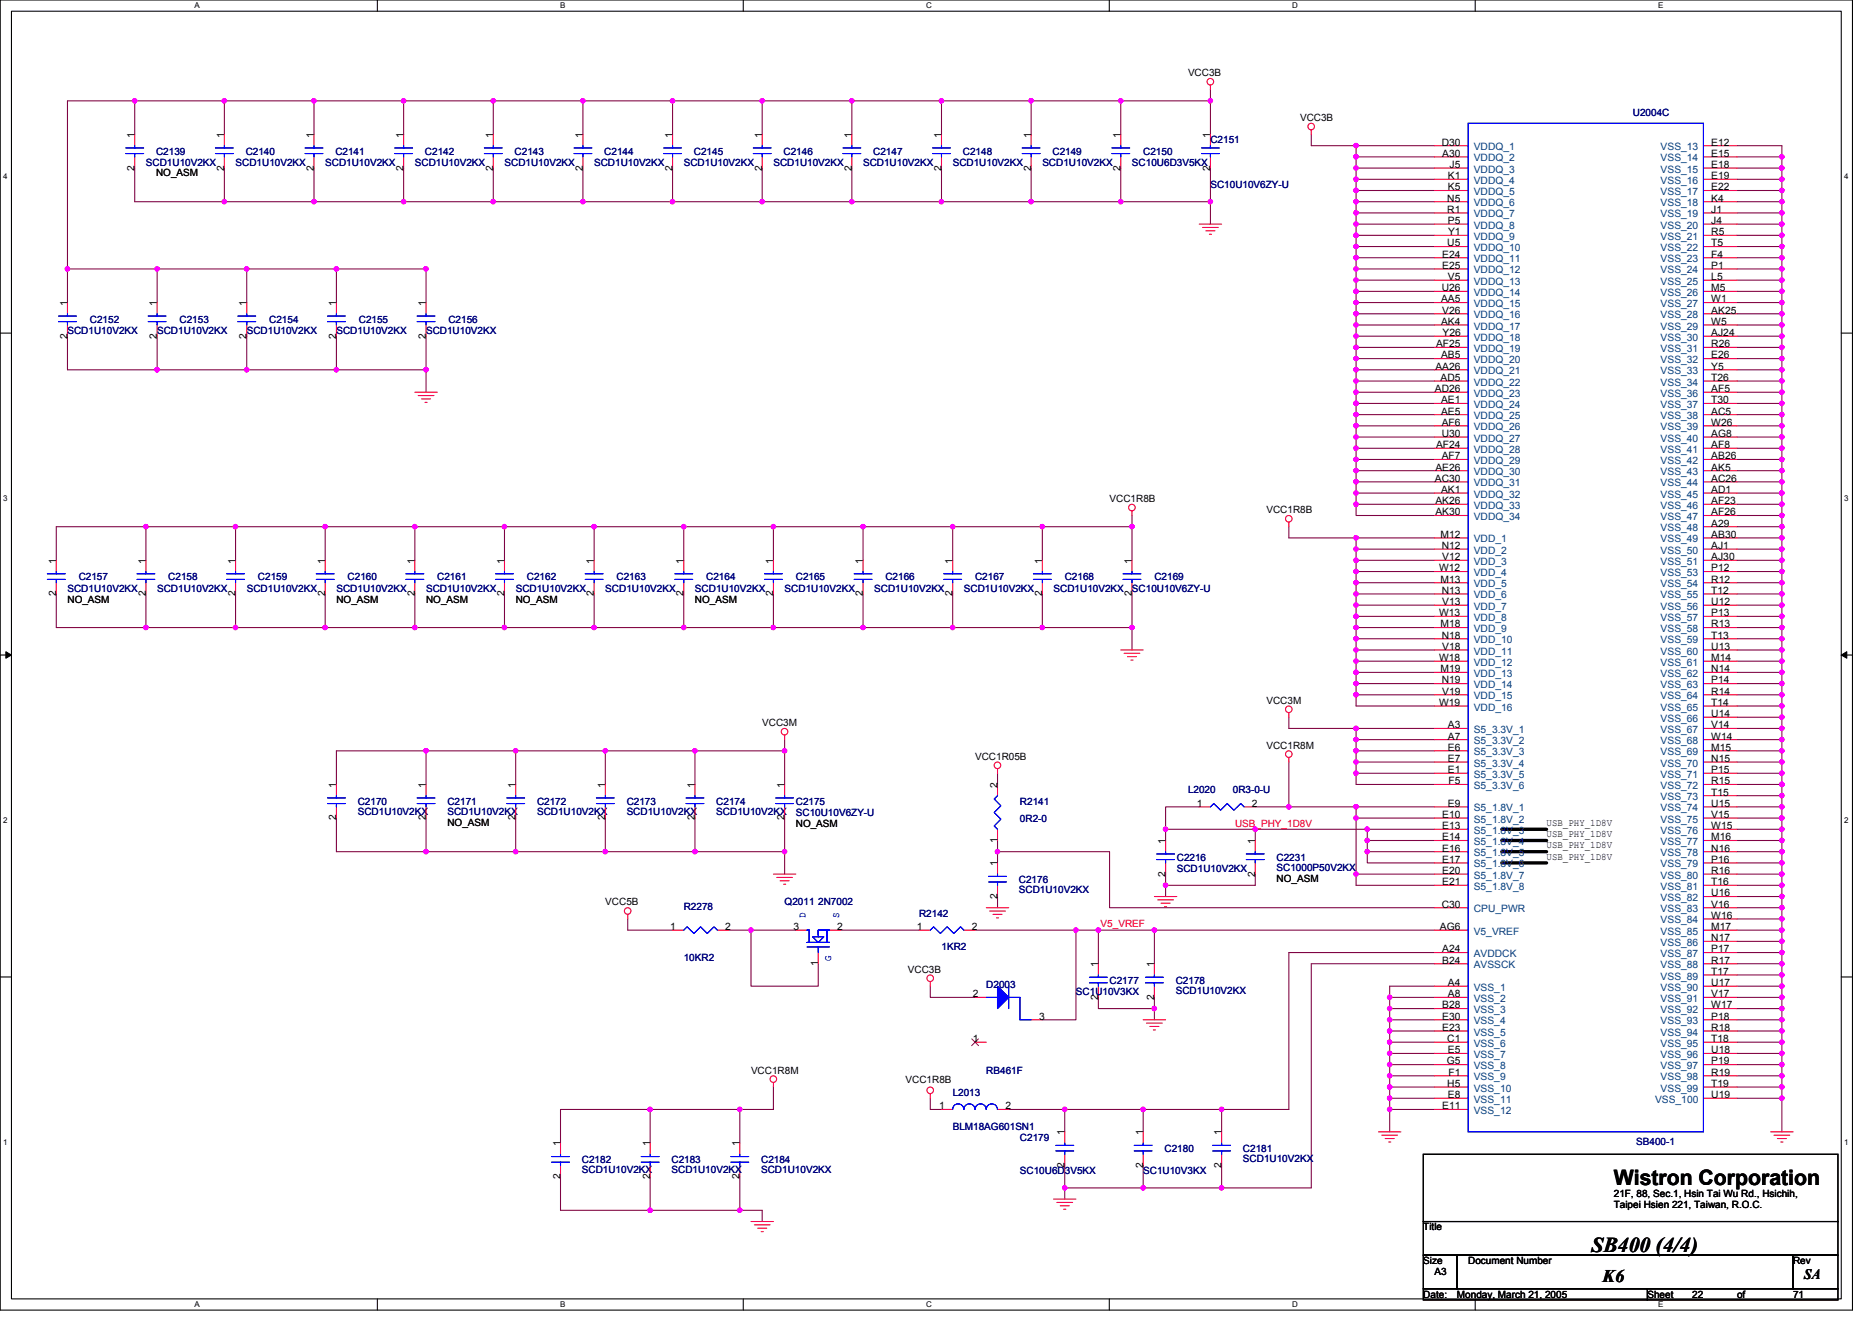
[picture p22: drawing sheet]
<svg xmlns="http://www.w3.org/2000/svg" width="297mm" height="210mm" viewBox="0 0 297 210" stroke-linecap="round" stroke-linejoin="round" font-family="sans-serif">
<defs><g id="words">
<g font-size="3.4">
<text x="256.1" y="188">Wistron Corporation</text>
<text x="252.5" y="198.6">SB400 (4/4)</text>
</g>
<text font-size="2.8" x="254.3" y="203.5">K6</text>
<text font-size="2.3" x="286.3" y="203">SA</text>
<g font-size="1.6">
<text x="188.5" y="12.1">VCC3B</text>
<text x="21.4" y="21.9" transform="rotate(-90 21.4 21.9)">1</text>
<text x="35.6" y="21.9" transform="rotate(-90 35.6 21.9)">1</text>
<text x="49.8" y="21.9" transform="rotate(-90 49.8 21.9)">1</text>
<text x="64" y="21.9" transform="rotate(-90 64 21.9)">1</text>
<text x="78.2" y="21.9" transform="rotate(-90 78.2 21.9)">1</text>
<text x="92.5" y="21.9" transform="rotate(-90 92.5 21.9)">1</text>
<text x="106.7" y="21.9" transform="rotate(-90 106.7 21.9)">1</text>
<text x="120.9" y="21.9" transform="rotate(-90 120.9 21.9)">1</text>
<text x="135.1" y="21.9" transform="rotate(-90 135.1 21.9)">1</text>
<text x="149.4" y="21.9" transform="rotate(-90 149.4 21.9)">1</text>
<text x="163.6" y="21.9" transform="rotate(-90 163.6 21.9)">1</text>
<text x="177.8" y="21.9" transform="rotate(-90 177.8 21.9)">1</text>
<text x="192" y="21.9" transform="rotate(-90 192 21.9)">1</text>
<text x="206.3" y="19.2">VCC3B</text>
<text x="228.8" y="23.1">D30</text>
<text x="271.5" y="23.1">E12</text>
<text x="21.4" y="27.1" transform="rotate(-90 21.4 27.1)">2</text>
<text x="24.8" y="27.9">NO_ASM</text>
<text x="35.6" y="27.1" transform="rotate(-90 35.6 27.1)">2</text>
<text x="49.8" y="27.1" transform="rotate(-90 49.8 27.1)">2</text>
<text x="64" y="27.1" transform="rotate(-90 64 27.1)">2</text>
<text x="78.2" y="27.1" transform="rotate(-90 78.2 27.1)">2</text>
<text x="92.5" y="27.1" transform="rotate(-90 92.5 27.1)">2</text>
<text x="106.7" y="27.1" transform="rotate(-90 106.7 27.1)">2</text>
<text x="120.9" y="27.1" transform="rotate(-90 120.9 27.1)">2</text>
<text x="135.1" y="27.1" transform="rotate(-90 135.1 27.1)">2</text>
<text x="149.4" y="27.1" transform="rotate(-90 149.4 27.1)">2</text>
<text x="163.6" y="27.1" transform="rotate(-90 163.6 27.1)">2</text>
<text x="177.8" y="27.1" transform="rotate(-90 177.8 27.1)">2</text>
<text x="192" y="27.1" transform="rotate(-90 192 27.1)">2</text>
<text x="228.9" y="24.9">A30</text>
<text x="229.7" y="28.4">K1</text>
<text x="230" y="26.6">J5</text>
<text x="271.5" y="28.4">E19</text>
<text x="271.5" y="26.6">E18</text>
<text x="271.5" y="24.9">E15</text>
<text x="229.7" y="32">N5</text>
<text x="229.7" y="33.8">R1</text>
<text x="229.7" y="30.2">K5</text>
<text x="229.7" y="35.5">P5</text>
<text x="271.5" y="33.8">J1</text>
<text x="271.5" y="32">K4</text>
<text x="271.5" y="30.2">E22</text>
<text x="271.5" y="35.5">J4</text>
<text x="228.9" y="40.9">E24</text>
<text x="229.7" y="39.1">U5</text>
<text x="229.8" y="37.3">Y1</text>
<text x="271.5" y="40.9">F4</text>
<text x="271.5" y="39.1">T5</text>
<text x="271.5" y="37.3">R5</text>
<text x="228.7" y="48">AA5</text>
<text x="228.8" y="46.2">U26</text>
<text x="228.9" y="42.7">E25</text>
<text x="229.7" y="44.4">V5</text>
<text x="271.5" y="48">W1</text>
<text x="271.5" y="46.2">M5</text>
<text x="271.5" y="44.4">L5</text>
<text x="271.5" y="42.7">P1</text>
<text x="10.7" y="53.7" transform="rotate(-90 10.7 53.7)">2</text>
<text x="10.7" y="48.5" transform="rotate(-90 10.7 48.5)">1</text>
<text x="24.9" y="53.7" transform="rotate(-90 24.9 53.7)">2</text>
<text x="24.9" y="48.5" transform="rotate(-90 24.9 48.5)">1</text>
<text x="39.1" y="53.7" transform="rotate(-90 39.1 53.7)">2</text>
<text x="39.1" y="48.5" transform="rotate(-90 39.1 48.5)">1</text>
<text x="53.4" y="53.7" transform="rotate(-90 53.4 53.7)">2</text>
<text x="53.4" y="48.5" transform="rotate(-90 53.4 48.5)">1</text>
<text x="67.6" y="53.7" transform="rotate(-90 67.6 53.7)">2</text>
<text x="67.6" y="48.5" transform="rotate(-90 67.6 48.5)">1</text>
<text x="228.7" y="51.5">AK4</text>
<text x="228.9" y="49.8">V26</text>
<text x="228.9" y="53.3">Y26</text>
<text x="271.5" y="51.5">W5</text>
<text x="271.5" y="49.8">AK25</text>
<text x="271.5" y="53.3">AJ24</text>
<text x="227.8" y="58.7">AA26</text>
<text x="227.9" y="55.1">AF25</text>
<text x="228.7" y="56.9">AB5</text>
<text x="271.5" y="55.1">R26</text>
<text x="271.5" y="56.9">E26</text>
<text x="271.5" y="58.7">Y5</text>
<text x="227.7" y="62.2">AD26</text>
<text x="228.6" y="60.4">AD5</text>
<text x="228.7" y="64">AE1</text>
<text x="228.7" y="65.8">AE5</text>
<text x="271.5" y="60.4">T26</text>
<text x="271.5" y="62.2">AF5</text>
<text x="271.5" y="64">T30</text>
<text x="271.5" y="65.8">AC5</text>
<text x="227.9" y="71.1">AF24</text>
<text x="228.8" y="67.5">AF6</text>
<text x="228.8" y="69.3">U30</text>
<text x="271.5" y="67.5">W26</text>
<text x="271.5" y="69.3">AG8</text>
<text x="271.5" y="71.1">AF8</text>
<text x="227.7" y="76.4">AC30</text>
<text x="227.8" y="74.7">AE26</text>
<text x="228.8" y="72.9">AF7</text>
<text x="271.5" y="72.9">AB26</text>
<text x="271.5" y="74.7">AK5</text>
<text x="271.5" y="76.4">AC26</text>
<text x="176.1" y="79.7">VCC1R8B</text>
<text x="201" y="81.4">VCC1R8B</text>
<text x="227.8" y="80">AK26</text>
<text x="227.8" y="81.8">AK30</text>
<text x="228.7" y="78.2">AK1</text>
<text x="271.5" y="78.2">AD1</text>
<text x="271.5" y="80">AF23</text>
<text x="271.5" y="81.8">AF26</text>
<text x="271.5" y="83.5">A29</text>
<text x="8.9" y="89.4" transform="rotate(-90 8.9 89.4)">1</text>
<text x="23.1" y="89.4" transform="rotate(-90 23.1 89.4)">1</text>
<text x="37.4" y="89.4" transform="rotate(-90 37.4 89.4)">1</text>
<text x="51.6" y="89.4" transform="rotate(-90 51.6 89.4)">1</text>
<text x="65.8" y="89.4" transform="rotate(-90 65.8 89.4)">1</text>
<text x="80" y="89.4" transform="rotate(-90 80 89.4)">1</text>
<text x="94.3" y="89.4" transform="rotate(-90 94.3 89.4)">1</text>
<text x="108.5" y="89.4" transform="rotate(-90 108.5 89.4)">1</text>
<text x="122.7" y="89.4" transform="rotate(-90 122.7 89.4)">1</text>
<text x="136.9" y="89.4" transform="rotate(-90 136.9 89.4)">1</text>
<text x="151.1" y="89.4" transform="rotate(-90 151.1 89.4)">1</text>
<text x="165.4" y="89.4" transform="rotate(-90 165.4 89.4)">1</text>
<text x="179.6" y="89.4" transform="rotate(-90 179.6 89.4)">1</text>
<text x="228.6" y="85.3">M12</text>
<text x="228.8" y="87.1">N12</text>
<text x="228.9" y="88.9">V12</text>
<text x="271.5" y="85.3">AB30</text>
<text x="271.5" y="87.1">AJ1</text>
<text x="271.5" y="88.9">AJ30</text>
<text x="8.9" y="94.6" transform="rotate(-90 8.9 94.6)">2</text>
<text x="10.7" y="95.7">NO_ASM</text>
<text x="23.1" y="94.6" transform="rotate(-90 23.1 94.6)">2</text>
<text x="37.4" y="94.6" transform="rotate(-90 37.4 94.6)">2</text>
<text x="51.6" y="94.6" transform="rotate(-90 51.6 94.6)">2</text>
<text x="53.4" y="95.7">NO_ASM</text>
<text x="65.8" y="94.6" transform="rotate(-90 65.8 94.6)">2</text>
<text x="67.6" y="95.7">NO_ASM</text>
<text x="80" y="94.6" transform="rotate(-90 80 94.6)">2</text>
<text x="81.8" y="95.7">NO_ASM</text>
<text x="94.3" y="94.6" transform="rotate(-90 94.3 94.6)">2</text>
<text x="108.5" y="94.6" transform="rotate(-90 108.5 94.6)">2</text>
<text x="110.3" y="95.7">NO_ASM</text>
<text x="122.7" y="94.6" transform="rotate(-90 122.7 94.6)">2</text>
<text x="136.9" y="94.6" transform="rotate(-90 136.9 94.6)">2</text>
<text x="151.1" y="94.6" transform="rotate(-90 151.1 94.6)">2</text>
<text x="165.4" y="94.6" transform="rotate(-90 165.4 94.6)">2</text>
<text x="179.6" y="94.6" transform="rotate(-90 179.6 94.6)">2</text>
<text x="228.3" y="90.7">W12</text>
<text x="228.6" y="92.4">M13</text>
<text x="228.8" y="94.2">N13</text>
<text x="228.9" y="96">V13</text>
<text x="271.5" y="90.7">P12</text>
<text x="271.5" y="92.4">R12</text>
<text x="271.5" y="94.2">T12</text>
<text x="271.5" y="96">U12</text>
<text x="228.3" y="97.8">W13</text>
<text x="228.6" y="99.5">M18</text>
<text x="228.8" y="101.3">N18</text>
<text x="271.5" y="97.8">P13</text>
<text x="271.5" y="99.5">R13</text>
<text x="271.5" y="101.3">T13</text>
<text x="228.3" y="104.9">W18</text>
<text x="228.6" y="106.7">M19</text>
<text x="228.9" y="103.1">V18</text>
<text x="271.5" y="103.1">U13</text>
<text x="271.5" y="104.9">M14</text>
<text x="271.5" y="106.7">N14</text>
<text x="201" y="111.7">VCC3M</text>
<text x="228.3" y="112">W19</text>
<text x="228.8" y="108.4">N19</text>
<text x="228.9" y="110.2">V19</text>
<text x="271.5" y="108.4">P14</text>
<text x="271.5" y="110.2">R14</text>
<text x="271.5" y="112">T14</text>
<text x="271.5" y="113.8">U14</text>
<text x="120.9" y="115.2">VCC3M</text>
<text x="201" y="118.8">VCC1R8M</text>
<text x="229.7" y="115.5">A3</text>
<text x="229.7" y="117.3">A7</text>
<text x="229.7" y="119.1">E6</text>
<text x="271.5" y="119.1">M15</text>
<text x="271.5" y="115.5">V14</text>
<text x="271.5" y="117.3">W14</text>
<text x="53.4" y="125" transform="rotate(-90 53.4 125)">1</text>
<text x="67.6" y="125" transform="rotate(-90 67.6 125)">1</text>
<text x="81.8" y="125" transform="rotate(-90 81.8 125)">1</text>
<text x="96" y="125" transform="rotate(-90 96 125)">1</text>
<text x="110.3" y="125" transform="rotate(-90 110.3 125)">1</text>
<text x="124.5" y="125" transform="rotate(-90 124.5 125)">1</text>
<text x="154.7" y="120.5">VCC1R05B</text>
<text x="158.3" y="125" transform="rotate(-90 158.3 125)">2</text>
<text x="229.7" y="120.9">E7</text>
<text x="229.7" y="122.7">E1</text>
<text x="229.8" y="124.4">F5</text>
<text x="271.5" y="120.9">N15</text>
<text x="271.5" y="122.7">P15</text>
<text x="271.5" y="124.4">R15</text>
<text x="53.4" y="130.2" transform="rotate(-90 53.4 130.2)">2</text>
<text x="67.6" y="130.2" transform="rotate(-90 67.6 130.2)">2</text>
<text x="71" y="131">NO_ASM</text>
<text x="81.8" y="130.2" transform="rotate(-90 81.8 130.2)">2</text>
<text x="96" y="130.2" transform="rotate(-90 96 130.2)">2</text>
<text x="110.3" y="130.2" transform="rotate(-90 110.3 130.2)">2</text>
<text x="124.5" y="130.2" transform="rotate(-90 124.5 130.2)">2</text>
<text x="126.3" y="131.2">NO_ASM</text>
<text x="189.9" y="128">1</text>
<text x="198.6" y="128">2</text>
<text x="228.9" y="129.8">E10</text>
<text x="228.9" y="131.6">E13</text>
<text x="229.7" y="128">E9</text>
<text x="245.4" y="131">USB_PHY_1D8V</text>
<text x="271.5" y="126.2">T15</text>
<text x="271.5" y="128">U15</text>
<text x="271.5" y="129.8">V15</text>
<text x="271.5" y="131.6">W15</text>
<text x="158.3" y="137.4" transform="rotate(-90 158.3 137.4)">1</text>
<text x="158.3" y="133.7" transform="rotate(-90 158.3 133.7)">1</text>
<text x="184.9" y="133.9" transform="rotate(-90 184.9 133.9)">1</text>
<text x="199.2" y="133.9" transform="rotate(-90 199.2 133.9)">1</text>
<text x="228.9" y="133.3">E14</text>
<text x="228.9" y="135.1">E16</text>
<text x="228.9" y="136.9">E17</text>
<text x="245.4" y="132.8">USB_PHY_1D8V</text>
<text x="245.4" y="134.6">USB_PHY_1D8V</text>
<text x="245.4" y="136.4">USB_PHY_1D8V</text>
<text x="271.5" y="133.3">M16</text>
<text x="271.5" y="135.1">N16</text>
<text x="271.5" y="136.9">P16</text>
<text x="96.1" y="143.7">VCC5B</text>
<text x="158.3" y="142.6" transform="rotate(-90 158.3 142.6)">2</text>
<text x="184.9" y="139.1" transform="rotate(-90 184.9 139.1)">2</text>
<text x="199.2" y="139.1" transform="rotate(-90 199.2 139.1)">2</text>
<text x="202.6" y="139.9">NO_ASM</text>
<text x="228.8" y="144">C30</text>
<text x="228.9" y="138.7">E20</text>
<text x="228.9" y="140.4">E21</text>
<text x="271.5" y="138.7">R16</text>
<text x="271.5" y="140.4">T16</text>
<text x="271.5" y="142.2">U16</text>
<text x="271.5" y="144">V16</text>
<text x="106.4" y="147.6">1</text>
<text x="115.1" y="147.6">2</text>
<text x="125.9" y="147.6">3</text>
<text x="132.9" y="147.6">2</text>
<text x="145.5" y="147.6">1</text>
<text x="154.2" y="147.6">2</text>
<text x="228.5" y="147.6">AG6</text>
<text x="271.5" y="145.8">W16</text>
<text x="271.5" y="147.6">M17</text>
<text x="271.5" y="149.3">N17</text>
<text x="129.8" y="153.3" transform="rotate(-90 129.8 153.3)">1</text>
<text x="144.1" y="154.3">VCC3B</text>
<text x="174.3" y="153.4" transform="rotate(-90 174.3 153.4)">1</text>
<text x="183.2" y="153.4" transform="rotate(-90 183.2 153.4)">1</text>
<text x="228.9" y="151.1">A24</text>
<text x="228.9" y="152.9">B24</text>
<text x="271.5" y="151.1">P17</text>
<text x="271.5" y="152.9">R17</text>
<text x="271.5" y="154.7">T17</text>
<text x="154.4" y="158.2">2</text>
<text x="164.9" y="161.8">3</text>
<text x="174.3" y="158.6" transform="rotate(-90 174.3 158.6)">2</text>
<text x="183.2" y="158.6" transform="rotate(-90 183.2 158.6)">2</text>
<text x="228.9" y="160">B28</text>
<text x="228.9" y="161.8">E30</text>
<text x="229.7" y="156.4">A4</text>
<text x="229.7" y="158.2">A8</text>
<text x="271.5" y="156.4">U17</text>
<text x="271.5" y="158.2">V17</text>
<text x="271.5" y="160">W17</text>
<text x="271.5" y="161.8">P18</text>
<text x="154.4" y="165.3">1</text>
<text x="228.9" y="163.6">E23</text>
<text x="229.7" y="165.3">C1</text>
<text x="229.7" y="167.1">E5</text>
<text x="271.5" y="163.6">R18</text>
<text x="271.5" y="165.3">T18</text>
<text x="271.5" y="167.1">U18</text>
<text x="119.2" y="170.3">VCC1R8M</text>
<text x="143.7" y="171.7">VCC1R8B</text>
<text x="229.6" y="168.9">G5</text>
<text x="229.7" y="172.4">H5</text>
<text x="229.8" y="170.7">F1</text>
<text x="271.5" y="168.9">P19</text>
<text x="271.5" y="170.7">R19</text>
<text x="271.5" y="172.4">T19</text>
<text x="149" y="176">1</text>
<text x="159.5" y="176">2</text>
<text x="228.9" y="176">E11</text>
<text x="229.7" y="174.2">E8</text>
<text x="271.5" y="174.2">U19</text>
<text x="88.9" y="181.9" transform="rotate(-90 88.9 181.9)">1</text>
<text x="103.1" y="181.9" transform="rotate(-90 103.1 181.9)">1</text>
<text x="117.4" y="181.9" transform="rotate(-90 117.4 181.9)">1</text>
<text x="168.9" y="185.3" transform="rotate(-90 168.9 185.3)">2</text>
<text x="168.9" y="180.1" transform="rotate(-90 168.9 180.1)">1</text>
<text x="181.4" y="185.3" transform="rotate(-90 181.4 185.3)">2</text>
<text x="181.4" y="180.1" transform="rotate(-90 181.4 180.1)">1</text>
<text x="193.8" y="185.3" transform="rotate(-90 193.8 185.3)">2</text>
<text x="193.8" y="180.1" transform="rotate(-90 193.8 180.1)">1</text>
<text x="88.9" y="187.1" transform="rotate(-90 88.9 187.1)">2</text>
<text x="103.1" y="187.1" transform="rotate(-90 103.1 187.1)">2</text>
<text x="117.4" y="187.1" transform="rotate(-90 117.4 187.1)">2</text>
<text x="256.1" y="189.9">21F, 88, Sec.1, Hsin Tai Wu Rd., Hsichih,</text>
<text x="256.1" y="191.7">Taipei Hsien 221, Taiwan, R.O.C.</text>
<text x="225.8" y="195.2">Title</text>
<text x="225.8" y="200.6">Size</text>
<text x="227.6" y="202.3">A3</text>
<text x="233" y="200.6">Document Number</text>
<text x="284.5" y="200.6">Rev</text>
<text x="225.8" y="205.9">Date:</text>
<text x="231.2" y="205.9">Monday, March 21, 2005</text>
<text x="261.4" y="205.9">Sheet</text>
<text x="268.5" y="205.9">22</text>
<text x="275.6" y="205.9">of</text>
<text x="284.5" y="205.9">71</text>
</g>
<g font-size="1.6" fill="#000080">
<text x="192.1" y="22.8">C2151</text>
<text x="259.1" y="18.5">U2004C</text>
<text x="23.2" y="26.3">SCD1U10V2KX</text>
<text x="24.8" y="24.5">C2139</text>
<text x="37.4" y="26.3">SCD1U10V2KX</text>
<text x="39" y="24.5">C2140</text>
<text x="51.6" y="26.3">SCD1U10V2KX</text>
<text x="53.2" y="24.5">C2141</text>
<text x="65.8" y="26.3">SCD1U10V2KX</text>
<text x="67.4" y="24.5">C2142</text>
<text x="80" y="26.3">SCD1U10V2KX</text>
<text x="81.7" y="24.5">C2143</text>
<text x="94.3" y="26.3">SCD1U10V2KX</text>
<text x="95.9" y="24.5">C2144</text>
<text x="108.5" y="26.3">SCD1U10V2KX</text>
<text x="110.1" y="24.5">C2145</text>
<text x="122.7" y="26.3">SCD1U10V2KX</text>
<text x="124.3" y="24.5">C2146</text>
<text x="136.9" y="26.3">SCD1U10V2KX</text>
<text x="138.6" y="24.5">C2147</text>
<text x="151.2" y="26.3">SCD1U10V2KX</text>
<text x="152.8" y="24.5">C2148</text>
<text x="165.4" y="26.3">SCD1U10V2KX</text>
<text x="167" y="24.5">C2149</text>
<text x="179.6" y="26.3">SC10U6D3V5KX</text>
<text x="181.4" y="24.5">C2150</text>
<text x="192.1" y="29.9">SC10U10V6ZY-U</text>
<text x="10.7" y="53">SCD1U10V2KX</text>
<text x="14.3" y="51.2">C2152</text>
<text x="24.9" y="53">SCD1U10V2KX</text>
<text x="28.5" y="51.2">C2153</text>
<text x="39.2" y="53">SCD1U10V2KX</text>
<text x="42.7" y="51.2">C2154</text>
<text x="53.4" y="53">SCD1U10V2KX</text>
<text x="56.9" y="51.2">C2155</text>
<text x="67.6" y="53">SCD1U10V2KX</text>
<text x="71.2" y="51.2">C2156</text>
<text x="10.7" y="93.9">SCD1U10V2KX</text>
<text x="12.5" y="92.1">C2157</text>
<text x="24.9" y="93.9">SCD1U10V2KX</text>
<text x="26.7" y="92.1">C2158</text>
<text x="39.2" y="93.9">SCD1U10V2KX</text>
<text x="40.9" y="92.1">C2159</text>
<text x="53.4" y="93.9">SCD1U10V2KX</text>
<text x="55.2" y="92.1">C2160</text>
<text x="67.6" y="93.9">SCD1U10V2KX</text>
<text x="69.4" y="92.1">C2161</text>
<text x="81.8" y="93.9">SCD1U10V2KX</text>
<text x="83.6" y="92.1">C2162</text>
<text x="96.1" y="93.9">SCD1U10V2KX</text>
<text x="97.8" y="92.1">C2163</text>
<text x="110.3" y="93.9">SCD1U10V2KX</text>
<text x="112.1" y="92.1">C2164</text>
<text x="124.5" y="93.9">SCD1U10V2KX</text>
<text x="126.3" y="92.1">C2165</text>
<text x="138.7" y="93.9">SCD1U10V2KX</text>
<text x="140.5" y="92.1">C2166</text>
<text x="152.9" y="93.9">SCD1U10V2KX</text>
<text x="154.7" y="92.1">C2167</text>
<text x="167.2" y="93.9">SCD1U10V2KX</text>
<text x="168.9" y="92.1">C2168</text>
<text x="179.6" y="93.9">SC10U10V6ZY-U</text>
<text x="183.2" y="92.1">C2169</text>
<text x="188.5" y="125.9">L2020</text>
<text x="195.6" y="125.9">0R3-0-U</text>
<text x="56.8" y="127.7">C2170</text>
<text x="56.8" y="129.3">SCD1U10V2KX</text>
<text x="71" y="127.7">C2171</text>
<text x="71" y="129.3">SCD1U10V2KX</text>
<text x="85.2" y="127.7">C2172</text>
<text x="85.2" y="129.3">SCD1U10V2KX</text>
<text x="99.4" y="127.7">C2173</text>
<text x="99.4" y="129.3">SCD1U10V2KX</text>
<text x="113.7" y="127.7">C2174</text>
<text x="113.7" y="129.3">SCD1U10V2KX</text>
<text x="126.3" y="127.7">C2175</text>
<text x="126.3" y="129.4">SC10U10V6ZY-U</text>
<text x="161.8" y="127.7">R2141</text>
<text x="161.8" y="130.5">0R2-0</text>
<text x="186.7" y="136.5">C2216</text>
<text x="202.6" y="136.5">C2231</text>
<text x="124.5" y="143.7">Q2011 2N7002</text>
<text x="161.7" y="140.1">C2176</text>
<text x="161.7" y="141.7">SCD1U10V2KX</text>
<text x="186.7" y="138.3">SCD1U10V2KX</text>
<text x="202.6" y="138.2">SC1000P50V2KX</text>
<text x="108.5" y="144.4">R2278</text>
<text x="145.8" y="145.4">R2142</text>
<text x="108.5" y="152.5">10KR2</text>
<text x="149.4" y="150.8">1KR2</text>
<text x="156.5" y="156.8">D2003</text>
<text x="170.7" y="157.9">SC1U10V3KX</text>
<text x="176.1" y="156.1">C2177</text>
<text x="186.6" y="156.1">C2178</text>
<text x="186.6" y="157.7">SCD1U10V2KX</text>
<text x="151.2" y="173.9">L2013</text>
<text x="156.5" y="170.3">RB461F</text>
<text x="151.2" y="179.2">BLM18AG601SN1</text>
<text x="92.3" y="184.6">C2182</text>
<text x="106.5" y="184.6">C2183</text>
<text x="120.8" y="184.6">C2184</text>
<text x="161.8" y="181">C2179</text>
<text x="184.8" y="182.8">C2180</text>
<text x="197.2" y="182.8">C2181</text>
<text x="197.2" y="184.4">SCD1U10V2KX</text>
<text x="259.6" y="181.7">SB400-1</text>
<text x="92.3" y="186.2">SCD1U10V2KX</text>
<text x="106.5" y="186.2">SCD1U10V2KX</text>
<text x="120.8" y="186.2">SCD1U10V2KX</text>
<text x="161.8" y="186.3">SC10U6D3V5KX</text>
<text x="181.4" y="186.3">SC1U10V3KX</text>
</g>
<g font-size="1.6" fill="#004080">
<text x="233.8" y="23.8">VDDQ_1</text>
<text x="263.5" y="23.8">VSS_13</text>
<text x="233.8" y="25.6">VDDQ_2</text>
<text x="233.8" y="27.4">VDDQ_3</text>
<text x="233.8" y="29.2">VDDQ_4</text>
<text x="263.5" y="29.2">VSS_16</text>
<text x="263.5" y="27.4">VSS_15</text>
<text x="263.5" y="25.6">VSS_14</text>
<text x="233.8" y="30.9">VDDQ_5</text>
<text x="233.8" y="32.7">VDDQ_6</text>
<text x="233.8" y="34.5">VDDQ_7</text>
<text x="263.5" y="34.5">VSS_19</text>
<text x="263.5" y="32.7">VSS_18</text>
<text x="263.5" y="30.9">VSS_17</text>
<text x="233.8" y="36.3">VDDQ_8</text>
<text x="233.8" y="38.1">VDDQ_9</text>
<text x="233.8" y="39.8">VDDQ_10</text>
<text x="233.8" y="41.6">VDDQ_11</text>
<text x="263.5" y="41.6">VSS_23</text>
<text x="263.5" y="39.8">VSS_22</text>
<text x="263.5" y="38.1">VSS_21</text>
<text x="263.5" y="36.3">VSS_20</text>
<text x="233.8" y="43.4">VDDQ_12</text>
<text x="233.8" y="45.2">VDDQ_13</text>
<text x="233.8" y="46.9">VDDQ_14</text>
<text x="263.5" y="46.9">VSS_26</text>
<text x="263.5" y="45.2">VSS_25</text>
<text x="263.5" y="43.4">VSS_24</text>
<text x="233.8" y="48.7">VDDQ_15</text>
<text x="233.8" y="50.5">VDDQ_16</text>
<text x="233.8" y="52.3">VDDQ_17</text>
<text x="263.5" y="52.3">VSS_29</text>
<text x="263.5" y="50.5">VSS_28</text>
<text x="263.5" y="48.7">VSS_27</text>
<text x="233.8" y="59.4">VDDQ_21</text>
<text x="233.8" y="54.1">VDDQ_18</text>
<text x="233.8" y="55.8">VDDQ_19</text>
<text x="233.8" y="57.6">VDDQ_20</text>
<text x="263.5" y="54.1">VSS_30</text>
<text x="263.5" y="55.8">VSS_31</text>
<text x="263.5" y="57.6">VSS_32</text>
<text x="263.5" y="59.4">VSS_33</text>
<text x="233.8" y="61.2">VDDQ_22</text>
<text x="233.8" y="62.9">VDDQ_23</text>
<text x="233.8" y="64.7">VDDQ_24</text>
<text x="263.5" y="61.2">VSS_34</text>
<text x="263.5" y="62.9">VSS_36</text>
<text x="263.5" y="64.7">VSS_37</text>
<text x="233.8" y="66.5">VDDQ_25</text>
<text x="233.8" y="68.3">VDDQ_26</text>
<text x="233.8" y="70.1">VDDQ_27</text>
<text x="233.8" y="71.8">VDDQ_28</text>
<text x="263.5" y="66.5">VSS_38</text>
<text x="263.5" y="68.3">VSS_39</text>
<text x="263.5" y="70.1">VSS_40</text>
<text x="263.5" y="71.8">VSS_41</text>
<text x="233.8" y="73.6">VDDQ_29</text>
<text x="233.8" y="75.4">VDDQ_30</text>
<text x="233.8" y="77.2">VDDQ_31</text>
<text x="263.5" y="73.6">VSS_42</text>
<text x="263.5" y="75.4">VSS_43</text>
<text x="263.5" y="77.2">VSS_44</text>
<text x="233.8" y="79">VDDQ_32</text>
<text x="233.8" y="80.7">VDDQ_33</text>
<text x="233.8" y="82.5">VDDQ_34</text>
<text x="263.5" y="79">VSS_45</text>
<text x="263.5" y="80.7">VSS_46</text>
<text x="263.5" y="82.5">VSS_47</text>
<text x="233.8" y="87.8">VDD_2</text>
<text x="233.8" y="86.1">VDD_1</text>
<text x="233.8" y="89.6">VDD_3</text>
<text x="263.5" y="84.3">VSS_48</text>
<text x="263.5" y="86.1">VSS_49</text>
<text x="263.5" y="87.8">VSS_50</text>
<text x="263.5" y="89.6">VSS_51</text>
<text x="233.8" y="93.2">VDD_5</text>
<text x="233.8" y="91.4">VDD_4</text>
<text x="233.8" y="95">VDD_6</text>
<text x="263.5" y="91.4">VSS_53</text>
<text x="263.5" y="93.2">VSS_54</text>
<text x="263.5" y="95">VSS_55</text>
<text x="233.8" y="96.7">VDD_7</text>
<text x="233.8" y="100.3">VDD_9</text>
<text x="233.8" y="98.5">VDD_8</text>
<text x="263.5" y="96.7">VSS_56</text>
<text x="263.5" y="98.5">VSS_57</text>
<text x="263.5" y="100.3">VSS_58</text>
<text x="233.8" y="102.1">VDD_10</text>
<text x="233.8" y="103.8">VDD_11</text>
<text x="233.8" y="105.6">VDD_12</text>
<text x="233.8" y="107.4">VDD_13</text>
<text x="263.5" y="102.1">VSS_59</text>
<text x="263.5" y="103.8">VSS_60</text>
<text x="263.5" y="105.6">VSS_61</text>
<text x="263.5" y="107.4">VSS_62</text>
<text x="233.8" y="109.2">VDD_14</text>
<text x="233.8" y="111">VDD_15</text>
<text x="233.8" y="112.7">VDD_16</text>
<text x="263.5" y="109.2">VSS_63</text>
<text x="263.5" y="111">VSS_64</text>
<text x="263.5" y="112.7">VSS_65</text>
<text x="233.8" y="116.3">S5_3.3V_1</text>
<text x="233.8" y="118.1">S5_3.3V_2</text>
<text x="233.8" y="119.8">S5_3.3V_3</text>
<text x="263.5" y="119.8">VSS_69</text>
<text x="263.5" y="114.5">VSS_66</text>
<text x="263.5" y="116.3">VSS_67</text>
<text x="263.5" y="118.1">VSS_68</text>
<text x="233.8" y="121.6">S5_3.3V_4</text>
<text x="233.8" y="123.4">S5_3.3V_5</text>
<text x="233.8" y="125.2">S5_3.3V_6</text>
<text x="263.5" y="121.6">VSS_70</text>
<text x="263.5" y="123.4">VSS_71</text>
<text x="263.5" y="125.2">VSS_72</text>
<text x="233.8" y="130.5">S5_1.8V_2</text>
<text x="233.8" y="128.7">S5_1.8V_1</text>
<text x="263.5" y="127">VSS_73</text>
<text x="263.5" y="128.7">VSS_74</text>
<text x="263.5" y="130.5">VSS_75</text>
<text x="233.8" y="132.3">S5_1.8V_3</text>
<text x="233.8" y="134.1">S5_1.8V_4</text>
<text x="233.8" y="135.8">S5_1.8V_5</text>
<text x="233.8" y="137.6">S5_1.8V_6</text>
<text x="263.5" y="132.3">VSS_76</text>
<text x="263.5" y="134.1">VSS_77</text>
<text x="263.5" y="135.8">VSS_78</text>
<text x="263.5" y="137.6">VSS_79</text>
<text x="233.8" y="139.4">S5_1.8V_7</text>
<text x="233.8" y="141.2">S5_1.8V_8</text>
<text x="263.5" y="139.4">VSS_80</text>
<text x="263.5" y="141.2">VSS_81</text>
<text x="263.5" y="143">VSS_82</text>
<text x="233.8" y="144.7">CPU_PWR</text>
<text x="233.8" y="148.3">V5_VREF</text>
<text x="263.5" y="144.7">VSS_83</text>
<text x="263.5" y="146.5">VSS_84</text>
<text x="263.5" y="148.3">VSS_85</text>
<text x="233.8" y="151.8">AVDDCK</text>
<text x="233.8" y="153.6">AVSSCK</text>
<text x="263.5" y="151.8">VSS_87</text>
<text x="263.5" y="153.6">VSS_88</text>
<text x="263.5" y="155.4">VSS_89</text>
<text x="263.5" y="150.1">VSS_86</text>
<text x="233.8" y="157.2">VSS_1</text>
<text x="233.8" y="159">VSS_2</text>
<text x="233.8" y="160.7">VSS_3</text>
<text x="263.5" y="157.2">VSS_90</text>
<text x="263.5" y="159">VSS_91</text>
<text x="263.5" y="160.7">VSS_92</text>
<text x="233.8" y="162.5">VSS_4</text>
<text x="233.8" y="164.3">VSS_5</text>
<text x="233.8" y="166.1">VSS_6</text>
<text x="233.8" y="167.9">VSS_7</text>
<text x="263.5" y="162.5">VSS_93</text>
<text x="263.5" y="164.3">VSS_94</text>
<text x="263.5" y="166.1">VSS_95</text>
<text x="263.5" y="167.9">VSS_96</text>
<text x="233.8" y="169.6">VSS_8</text>
<text x="233.8" y="171.4">VSS_9</text>
<text x="233.8" y="173.2">VSS_10</text>
<text x="263.5" y="169.6">VSS_97</text>
<text x="263.5" y="171.4">VSS_98</text>
<text x="263.5" y="173.2">VSS_99</text>
<text x="233.8" y="175">VSS_11</text>
<text x="233.8" y="176.7">VSS_12</text>
<text x="262.6" y="175">VSS_100</text>
</g>
<g font-size="1.6" fill="#f00">
<text x="196" y="131.2">USB_PHY_1D8V</text>
<text x="174.6" y="147">V5_VREF</text>
</g>
<g font-size="1.6" fill="#00f">
<text x="127.8" y="145.6" transform="rotate(-90 127.8 145.6)">D</text>
<text x="133.1" y="145.6" transform="rotate(-90 133.1 145.6)">S</text>
<text x="131.9" y="152.5" transform="rotate(-90 131.9 152.5)">G</text>
</g>
<g font-size="1.3">
<text x="30.8" y="1.3">A</text>
<text x="88.9" y="1.3">B</text>
<text x="147" y="1.3">C</text>
<text x="205" y="1.3">D</text>
<text x="263.1" y="1.3">E</text>
<text x=".5" y="28.4">4</text>
<text x="292.6" y="28.4">4</text>
<text x=".5" y="79.5">3</text>
<text x="292.6" y="79.5">3</text>
<text x=".5" y="130.6">2</text>
<text x="292.6" y="130.6">2</text>
<text x=".5" y="181.7">1</text>
<text x="292.6" y="181.7">1</text>
<text x="30.8" y="207.4">A</text>
<text x="88.9" y="207.4">B</text>
<text x="147" y="207.4">C</text>
<text x="205" y="207.4">D</text>
<text x="263.1" y="207.4">E</text>
</g>
</g></defs>
<path d="M0 0h293.9v207.9h-293.9zM1.8 1.8h290.4v204.3h-290.4z" fill="none" stroke="#000" stroke-width=".17"/>
<g fill="#fff">
<path d="M30.8 .2h.9v1.4h-.9z"/>
<path d="M30.8 206.3h.9v1.4h-.9z"/>
</g>
<path d="M59.9 0v1.8M59.9 206.1v1.8" fill="none" stroke="#000" stroke-width=".17"/>
<g fill="#fff">
<path d="M88.9 .2h.8v1.4h-.8z"/>
<path d="M88.9 206.3h.8v1.4h-.8z"/>
</g>
<path d="M117.9 0v1.8M117.9 206.1v1.8" fill="none" stroke="#000" stroke-width=".17"/>
<g fill="#fff">
<path d="M147 .2h.9v1.4h-.9z"/>
<path d="M147 206.3h.9v1.4h-.9z"/>
</g>
<path d="M176 0v1.8M176 206.1v1.8" fill="none" stroke="#000" stroke-width=".17"/>
<g fill="#fff">
<path d="M205 .2h.9v1.4h-.9z"/>
<path d="M205 206.3h.9v1.4h-.9z"/>
</g>
<path d="M234.1 0v1.8M234.1 206.1v1.8" fill="none" stroke="#000" stroke-width=".17"/>
<g fill="#fff">
<path d="M263.1 .2h.8v1.4h-.8z"/>
<path d="M263.1 206.3h.8v1.4h-.8z"/>
<path d="M.5 27.3h.7v1.4h-.7z"/>
<path d="M292.6 27.3h.7v1.4h-.7z"/>
<path d="M.5 78.4h.7v1.4h-.7z"/>
<path d="M292.6 78.4h.7v1.4h-.7z"/>
</g>
<path d="M0 52.9h1.8M292.2 52.9h1.7" fill="none" stroke="#000" stroke-width=".17"/>
<g fill="#fff">
<path d="M.5 129.5h.7v1.4h-.7z"/>
<path d="M292.6 129.5h.7v1.4h-.7z"/>
</g>
<path d="M0 103.9h1.8M292.2 103.9h1.7" fill="none" stroke="#000" stroke-width=".17"/>
<path d="M.9 103.4l.9 .5-.9 .5zM292.2 103.9l.8-.5v1z" fill="#000" stroke="#000" stroke-width=".16"/>
<g fill="#fff">
<path d="M.5 180.5h.7v1.4h-.7z"/>
<path d="M292.6 180.5h.7v1.4h-.7z"/>
</g>
<path d="M0 155h1.8M292.2 155h1.7M225.8 183.1h65.8v10.7h-65.8zM225.8 193.8h65.8v5.3h-65.8zM225.8 199.1h5.4v5.4h-5.4zM231.2 199.1h53.3v5.4h-53.3zM284.5 199.1h7.1v5.4h-7.1zM225.8 204.5h35.6v1.7h-35.6zM261.4 204.5h30.2v1.7h-30.2z" fill="none" stroke="#000" stroke-width=".17"/>
<g fill="none" stroke="#800040" stroke-width=".17">
<path d="M21.4 16v5.3M35.6 16v5.3M49.8 16v5.3M64 16v5.3M78.3 16v5.3M92.5 16v5.3M106.7 16v5.3M120.9 16v5.3M135.2 16v5.3M149.4 16v5.3M163.6 16v5.3M177.8 16v5.3"/>
<path d="M192.1 16h-181.4v32M192.1 14.2v7.1M21.4 26.7v5.3h170.7M35.6 26.7v5.3M49.8 26.7v5.3M64 26.7v5.3M78.3 26.7v5.3M92.5 26.7v5.3M106.7 26.7v5.3M120.9 26.7v5.3M135.2 26.7v5.3M149.4 26.7v5.3"/>
<path d="M163.6 26.7v5.3M177.8 26.7v5.3M192.1 26.7v8.9M208.1 21.3v1.8h19.5M215.2 23.1v56.9M215.2 37.3h12.4M215.2 30.2h12.4M215.2 39.1h12.4M215.2 28.4h12.4M215.2 33.8h12.4M215.2 35.6h12.4M215.2 32h12.4"/>
<path d="M215.2 24.9h12.4M215.2 26.7h12.4M275.6 37.3h7.1M275.6 30.2h7.1M275.6 39.1h7.1M275.6 28.4h7.1M275.6 33.8h7.1M275.6 35.6h7.1M275.6 32h7.1M275.6 24.9h7.1M275.6 26.7h7.1M275.6 23.1h7.1v32"/>
<path d="M10.7 42.7h56.9v5.3M10.7 53.3v5.4h28.5M24.9 42.7v5.3M24.9 53.3v5.4M39.2 42.7v5.3M39.2 53.3v5.4M53.4 53.3v5.4h-14.2M53.4 58.7h14.2M53.4 42.7v5.3M67.6 53.3v8.9M215.2 51.6h12.4M215.2 53.3h12.4"/>
<path d="M215.2 40.9h12.4M215.2 42.7h12.4M215.2 58.7h12.4M215.2 46.2h12.4M215.2 55.1h12.4M215.2 44.4h12.4M215.2 48h12.4M215.2 56.9h12.4M215.2 49.8h12.4M275.6 55.1h7.1v1.8M275.6 51.6h7.1M275.6 53.3h7.1"/>
<path d="M275.6 40.9h7.1M275.6 42.7h7.1M275.6 58.7h7.1M275.6 46.2h7.1M275.6 44.4h7.1M275.6 48h7.1M275.6 56.9h7.1M275.6 49.8h7.1M282.7 56.9v122.7M215.2 67.6h12.4M215.2 64h12.4M215.2 76.5h12.4"/>
<path d="M215.2 65.8h12.4M215.2 71.1h12.4M215.2 72.9h12.4M215.2 69.3h12.4M215.2 62.2h12.4M215.2 60.5h12.4M215.2 74.7h12.4M215.2 78.2h12.4M275.6 67.6h7.1M275.6 64h7.1M275.6 76.5h7.1M275.6 65.8h7.1"/>
<path d="M275.6 71.1h7.1M275.6 72.9h7.1M275.6 69.3h7.1M275.6 62.2h7.1M275.6 60.5h7.1M275.6 74.7h7.1M275.6 78.2h7.1M8.9 94.2v5.4h85.4M23.2 83.6v5.3M23.2 94.2v5.4M37.4 83.6v5.3M37.4 94.2v5.4"/>
<path d="M51.6 83.6v5.3M51.6 94.2v5.4M65.8 83.6v5.3M65.8 94.2v5.4M80 83.6v5.3M80 94.2v5.4M94.3 83.6v5.3M94.3 94.2v5.4M108.5 94.2v5.4h-14.2M108.5 99.6h42.7M108.5 83.6v5.3M122.7 83.6v5.3"/>
<path d="M122.7 94.2v5.4M136.9 83.6v5.3M136.9 94.2v5.4M151.2 83.6v5.3M151.2 94.2v5.4M165.4 94.2v5.4h-14.2M165.4 99.6h14.2M165.4 83.6v5.3M179.6 83.6h-170.7v5.3M179.6 81.8v7.1M179.6 94.2v8.9M204.5 83.6v1.7h23.1"/>
<path d="M215.2 80v1.8h12.4M215.2 85.3v26.7h12.4M215.2 92.5h12.4M215.2 94.2h12.4M215.2 87.1h12.4M215.2 99.6h12.4M215.2 90.7h12.4M215.2 88.9h12.4M215.2 96h12.4M215.2 97.8h12.4M215.2 80h12.4M275.6 92.5h7.1"/>
<path d="M275.6 94.2h7.1M275.6 87.1h7.1M275.6 99.6h7.1M275.6 90.7h7.1M275.6 88.9h7.1M275.6 85.3h7.1M275.6 96h7.1M275.6 97.8h7.1M275.6 80h7.1M275.6 83.6h7.1M275.6 81.8h7.1M67.6 119.1v5.4"/>
<path d="M81.8 119.1v5.4M96.1 119.1v5.4M110.3 119.1v5.4M124.5 119.1h-71.1v5.4M124.5 117.3v7.2M204.5 113.8v1.8h23.1M215.2 115.6v8.9h12.4M215.2 119.1h12.4M215.2 110.2h12.4M215.2 104.9h12.4M215.2 117.3h12.4M215.2 101.3h12.4"/>
<path d="M215.2 106.7h12.4M215.2 108.5h12.4M215.2 103.1h12.4M275.6 119.1h7.1M275.6 115.6h7.1M275.6 110.2h7.1M275.6 104.9h7.1M275.6 117.3h7.1M275.6 101.3h7.1M275.6 112h7.1M275.6 106.7h7.1M275.6 108.5h7.1"/>
<path d="M275.6 103.1h7.1M275.6 113.8h7.1M53.4 129.8v5.3h71.1M67.6 129.8v5.3M81.8 129.8v5.3M96.1 129.8v5.3M110.3 129.8v5.3M124.5 129.8v8.9M158.3 135.1h17.8v8.9h51.5M158.3 122.7v1.8M158.3 133.3v3.6M185 131.6h14.2v1.7"/>
<path d="M185 131.6v1.7M185 138.7v3.5M190.3 128h-5.3v3.6M199.2 131.6h17.8v1.7M199.2 128h5.3M199.2 138.7v1.8h-14.2M204.5 128h10.7v1.8M204.5 120.9v7.1M215.2 129.8v10.7h12.4M215.2 122.7h12.4M215.2 120.9h12.4M215.2 128h12.4"/>
<path d="M215.2 129.8h12.4M215.2 138.7h12.4M217 135.1v1.8h10.6M217 135.1h10.6M217 131.6h10.6M217 133.3h10.6M217 133.3v1.8M275.6 124.5h7.1M275.6 122.7h7.1M275.6 120.9h7.1M275.6 128h7.1M275.6 129.8h7.1"/>
<path d="M275.6 138.7h7.1M275.6 135.1h7.1M275.6 131.6h7.1M275.6 133.3h7.1M275.6 126.2h7.1M275.6 136.9h7.1M99.6 145.8v1.8h7.1M115.6 147.6h10.7M119.2 147.6v8.9h10.6v-3.6M133.4 147.6h12.4M147.6 156.5v1.7h7.1M154.7 147.6h72.9"/>
<path d="M158.3 142.2v1.8M170.7 147.6v14.2h-5.3M174.3 147.6v5.3M174.3 158.2v1.8h8.9M183.2 147.6v5.3M183.2 158.2v3.6M220.5 158.2h7.1M227.6 151.1h-23.1v24.9h-10.7v3.6M227.6 152.9h-19.5v35.6h-39.2M227.6 156.5h-7.1v23.1M275.6 151.1h7.1M275.6 140.5h7.1"/>
<path d="M275.6 147.6h7.1M275.6 144h7.1M275.6 156.5h7.1M275.6 154.7h7.1M275.6 145.8h7.1M275.6 142.2h7.1M275.6 158.2h7.1M275.6 149.4h7.1M275.6 152.9h7.1M103.2 176v5.4M117.4 176v5.4M122.7 172.5v3.5h-33.8v5.4"/>
<path d="M147.6 174.2v1.8h1.8M160.1 176h8.8M181.4 176h-12.5v3.6M193.8 176h-12.4v3.6M220.5 176h7.1M220.5 160h7.1M220.5 174.2h7.1M220.5 168.9h7.1M220.5 161.8h7.1M220.5 167.1h7.1M220.5 170.7h7.1M220.5 163.6h7.1"/>
<path d="M220.5 172.5h7.1M220.5 165.4h7.1M275.6 160h7.1M275.6 174.2h7.1M275.6 168.9h7.1M275.6 161.8h7.1M275.6 167.1h7.1M275.6 170.7h7.1M275.6 163.6h7.1M275.6 172.5h7.1M275.6 165.4h7.1M88.9 186.7v5.3h32v1.8"/>
<path d="M103.2 186.7v5.3M117.4 186.7v5.3M168.9 184.9v5.3M181.4 184.9v3.6M193.8 184.9v3.6"/>
</g>
<g fill="#f0f" stroke="#f0f" stroke-width=".17">
<circle cx="215.2" cy="64" r=".35"/>
<circle cx="215.2" cy="65.8" r=".35"/>
<circle cx="215.2" cy="37.3" r=".35"/>
<circle cx="215.2" cy="67.6" r=".35"/>
<circle cx="215.2" cy="51.5" r=".35"/>
<circle cx="215.2" cy="74.7" r=".35"/>
<circle cx="215.2" cy="119.1" r=".35"/>
<circle cx="215.2" cy="115.6" r=".35"/>
<circle cx="215.2" cy="92.4" r=".35"/>
<circle cx="215.2" cy="110.2" r=".35"/>
<circle cx="215.2" cy="94.2" r=".35"/>
<circle cx="215.2" cy="39.1" r=".35"/>
<circle cx="215.2" cy="58.7" r=".35"/>
<circle cx="215.2" cy="76.4" r=".35"/>
<circle cx="215.2" cy="28.4" r=".35"/>
<circle cx="215.2" cy="87.1" r=".35"/>
<circle cx="215.2" cy="69.3" r=".35"/>
<circle cx="215.2" cy="99.6" r=".35"/>
<circle cx="215.2" cy="104.9" r=".35"/>
<circle cx="215.2" cy="71.1" r=".35"/>
<circle cx="215.2" cy="33.8" r=".35"/>
<circle cx="215.2" cy="90.7" r=".35"/>
<circle cx="215.2" cy="30.2" r=".35"/>
<circle cx="215.2" cy="55.1" r=".35"/>
<circle cx="215.2" cy="42.7" r=".35"/>
<circle cx="215.2" cy="72.9" r=".35"/>
<circle cx="215.2" cy="88.9" r=".35"/>
<circle cx="215.2" cy="117.3" r=".35"/>
<circle cx="215.2" cy="101.3" r=".35"/>
<circle cx="215.2" cy="35.5" r=".35"/>
<circle cx="215.2" cy="44.4" r=".35"/>
<circle cx="215.2" cy="62.2" r=".35"/>
<circle cx="215.2" cy="24.9" r=".35"/>
<circle cx="215.2" cy="60.4" r=".35"/>
<circle cx="215.2" cy="85.3" r=".35"/>
<circle cx="215.2" cy="26.7" r=".35"/>
<circle cx="215.2" cy="122.7" r=".35"/>
<circle cx="215.2" cy="96" r=".35"/>
<circle cx="215.2" cy="106.7" r=".35"/>
<circle cx="215.2" cy="48" r=".35"/>
<circle cx="215.2" cy="49.8" r=".35"/>
<circle cx="215.2" cy="40.9" r=".35"/>
<circle cx="215.2" cy="108.4" r=".35"/>
<circle cx="215.2" cy="97.8" r=".35"/>
<circle cx="215.2" cy="23.1" r=".35"/>
<circle cx="215.2" cy="46.2" r=".35"/>
<circle cx="215.2" cy="56.9" r=".35"/>
<circle cx="215.2" cy="103.1" r=".35"/>
<circle cx="215.2" cy="120.9" r=".35"/>
<circle cx="215.2" cy="32" r=".35"/>
<circle cx="215.2" cy="53.3" r=".35"/>
<circle cx="215.2" cy="128" r=".35"/>
<circle cx="215.2" cy="129.8" r=".35"/>
<circle cx="215.2" cy="78.2" r=".35"/>
<circle cx="215.2" cy="80" r=".35"/>
<circle cx="215.2" cy="138.7" r=".35"/>
<circle cx="170.7" cy="147.6" r=".35"/>
<circle cx="174.3" cy="147.6" r=".35"/>
<circle cx="183.2" cy="147.6" r=".35"/>
<circle cx="158.3" cy="135.1" r=".35"/>
<circle cx="282.7" cy="24.9" r=".35"/>
<circle cx="282.7" cy="33.8" r=".35"/>
<circle cx="282.7" cy="28.4" r=".35"/>
<circle cx="282.7" cy="30.2" r=".35"/>
<circle cx="282.7" cy="42.7" r=".35"/>
<circle cx="282.7" cy="39.1" r=".35"/>
<circle cx="282.7" cy="26.7" r=".35"/>
<circle cx="282.7" cy="32" r=".35"/>
<circle cx="282.7" cy="35.5" r=".35"/>
<circle cx="282.7" cy="37.3" r=".35"/>
<circle cx="282.7" cy="40.9" r=".35"/>
<circle cx="103.2" cy="176" r=".35"/>
<circle cx="117.4" cy="176" r=".35"/>
<circle cx="181.4" cy="176" r=".35"/>
<circle cx="193.8" cy="176" r=".35"/>
<circle cx="110.3" cy="119.1" r=".35"/>
<circle cx="124.5" cy="119.1" r=".35"/>
<circle cx="81.8" cy="119.1" r=".35"/>
<circle cx="96" cy="119.1" r=".35"/>
<circle cx="67.6" cy="119.1" r=".35"/>
<circle cx="136.9" cy="83.6" r=".35"/>
<circle cx="151.2" cy="83.6" r=".35"/>
<circle cx="165.4" cy="83.6" r=".35"/>
<circle cx="179.6" cy="83.6" r=".35"/>
<circle cx="122.7" cy="83.6" r=".35"/>
<circle cx="65.8" cy="83.6" r=".35"/>
<circle cx="80" cy="83.6" r=".35"/>
<circle cx="23.1" cy="83.6" r=".35"/>
<circle cx="94.3" cy="83.6" r=".35"/>
<circle cx="108.5" cy="83.6" r=".35"/>
<circle cx="37.4" cy="83.6" r=".35"/>
<circle cx="51.6" cy="83.6" r=".35"/>
<circle cx="149.4" cy="16" r=".35"/>
<circle cx="163.6" cy="16" r=".35"/>
<circle cx="135.2" cy="16" r=".35"/>
<circle cx="177.8" cy="16" r=".35"/>
<circle cx="192.1" cy="16" r=".35"/>
<circle cx="35.6" cy="16" r=".35"/>
<circle cx="78.3" cy="16" r=".35"/>
<circle cx="92.5" cy="16" r=".35"/>
<circle cx="106.7" cy="16" r=".35"/>
<circle cx="120.9" cy="16" r=".35"/>
<circle cx="49.8" cy="16" r=".35"/>
<circle cx="64" cy="16" r=".35"/>
<circle cx="24.9" cy="42.7" r=".35"/>
<circle cx="39.1" cy="42.7" r=".35"/>
<circle cx="53.4" cy="42.7" r=".35"/>
<circle cx="67.6" cy="42.7" r=".35"/>
<circle cx="21.4" cy="16" r=".35"/>
<circle cx="10.7" cy="42.7" r=".35"/>
<circle cx="216.9" cy="131.6" r=".35"/>
<circle cx="216.9" cy="133.3" r=".35"/>
<circle cx="199.2" cy="131.6" r=".35"/>
<circle cx="216.9" cy="135.1" r=".35"/>
<circle cx="282.7" cy="174.2" r=".35"/>
<circle cx="282.7" cy="122.7" r=".35"/>
<circle cx="282.7" cy="160" r=".35"/>
<circle cx="282.7" cy="69.3" r=".35"/>
<circle cx="220.5" cy="168.9" r=".35"/>
<circle cx="117.4" cy="192" r=".35"/>
<circle cx="282.7" cy="136.9" r=".35"/>
<circle cx="282.7" cy="138.7" r=".35"/>
<circle cx="220.5" cy="176" r=".35"/>
<circle cx="282.7" cy="83.6" r=".35"/>
<circle cx="282.7" cy="101.3" r=".35"/>
<circle cx="282.7" cy="112" r=".35"/>
<circle cx="282.7" cy="90.7" r=".35"/>
<circle cx="220.5" cy="174.2" r=".35"/>
<circle cx="81.8" cy="135.1" r=".35"/>
<circle cx="282.7" cy="154.7" r=".35"/>
<circle cx="282.7" cy="172.5" r=".35"/>
<circle cx="282.7" cy="104.9" r=".35"/>
<circle cx="282.7" cy="135.1" r=".35"/>
<circle cx="108.5" cy="99.6" r=".35"/>
<circle cx="94.3" cy="99.6" r=".35"/>
<circle cx="282.7" cy="167.1" r=".35"/>
<circle cx="220.5" cy="170.7" r=".35"/>
<circle cx="35.6" cy="32" r=".35"/>
<circle cx="282.7" cy="65.8" r=".35"/>
<circle cx="282.7" cy="80" r=".35"/>
<circle cx="282.7" cy="145.8" r=".35"/>
<circle cx="282.7" cy="106.7" r=".35"/>
<circle cx="220.5" cy="161.8" r=".35"/>
<circle cx="282.7" cy="124.4" r=".35"/>
<circle cx="49.8" cy="32" r=".35"/>
<circle cx="282.7" cy="128" r=".35"/>
<circle cx="282.7" cy="126.2" r=".35"/>
<circle cx="282.7" cy="158.2" r=".35"/>
<circle cx="282.7" cy="71.1" r=".35"/>
<circle cx="282.7" cy="51.5" r=".35"/>
<circle cx="282.7" cy="117.3" r=".35"/>
<circle cx="67.6" cy="58.7" r=".35"/>
<circle cx="282.7" cy="72.9" r=".35"/>
<circle cx="282.7" cy="55.1" r=".35"/>
<circle cx="220.5" cy="160" r=".35"/>
<circle cx="135.2" cy="32" r=".35"/>
<circle cx="282.7" cy="165.3" r=".35"/>
<circle cx="282.7" cy="108.4" r=".35"/>
<circle cx="282.7" cy="119.1" r=".35"/>
<circle cx="53.4" cy="58.7" r=".35"/>
<circle cx="92.5" cy="32" r=".35"/>
<circle cx="282.7" cy="113.8" r=".35"/>
<circle cx="282.7" cy="88.9" r=".35"/>
<circle cx="282.7" cy="99.6" r=".35"/>
<circle cx="282.7" cy="110.2" r=".35"/>
<circle cx="282.7" cy="62.2" r=".35"/>
<circle cx="179.6" cy="99.6" r=".35"/>
<circle cx="165.4" cy="99.6" r=".35"/>
<circle cx="282.7" cy="131.6" r=".35"/>
<circle cx="220.5" cy="165.3" r=".35"/>
<circle cx="282.7" cy="120.9" r=".35"/>
<circle cx="282.7" cy="94.2" r=".35"/>
<circle cx="282.7" cy="87.1" r=".35"/>
<circle cx="282.7" cy="142.2" r=".35"/>
<circle cx="282.7" cy="58.7" r=".35"/>
<circle cx="51.6" cy="99.6" r=".35"/>
<circle cx="282.7" cy="161.8" r=".35"/>
<circle cx="282.7" cy="163.6" r=".35"/>
<circle cx="192.1" cy="32" r=".35"/>
<circle cx="177.8" cy="32" r=".35"/>
<circle cx="282.7" cy="92.4" r=".35"/>
<circle cx="282.7" cy="76.4" r=".35"/>
<circle cx="282.7" cy="74.7" r=".35"/>
<circle cx="282.7" cy="81.8" r=".35"/>
<circle cx="282.7" cy="151.1" r=".35"/>
<circle cx="282.7" cy="129.8" r=".35"/>
<circle cx="24.9" cy="58.7" r=".35"/>
<circle cx="282.7" cy="152.9" r=".35"/>
<circle cx="282.7" cy="64" r=".35"/>
<circle cx="183.2" cy="160" r=".35"/>
<circle cx="282.7" cy="149.3" r=".35"/>
<circle cx="136.9" cy="99.6" r=".35"/>
<circle cx="151.2" cy="99.6" r=".35"/>
<circle cx="282.7" cy="56.9" r=".35"/>
<circle cx="149.4" cy="32" r=".35"/>
<circle cx="282.7" cy="60.4" r=".35"/>
<circle cx="282.7" cy="147.6" r=".35"/>
<circle cx="220.5" cy="158.2" r=".35"/>
<circle cx="124.5" cy="135.1" r=".35"/>
<circle cx="110.3" cy="135.1" r=".35"/>
<circle cx="282.7" cy="78.2" r=".35"/>
<circle cx="103.2" cy="192" r=".35"/>
<circle cx="282.7" cy="67.6" r=".35"/>
<circle cx="282.7" cy="97.8" r=".35"/>
<circle cx="64" cy="32" r=".35"/>
<circle cx="282.7" cy="170.7" r=".35"/>
<circle cx="80" cy="99.6" r=".35"/>
<circle cx="282.7" cy="168.9" r=".35"/>
<circle cx="65.8" cy="99.6" r=".35"/>
<circle cx="168.9" cy="188.5" r=".35"/>
<circle cx="181.4" cy="188.5" r=".35"/>
<circle cx="39.1" cy="58.7" r=".35"/>
<circle cx="282.7" cy="48" r=".35"/>
<circle cx="282.7" cy="49.8" r=".35"/>
<circle cx="282.7" cy="156.5" r=".35"/>
<circle cx="122.7" cy="99.6" r=".35"/>
<circle cx="282.7" cy="96" r=".35"/>
<circle cx="282.7" cy="44.4" r=".35"/>
<circle cx="282.7" cy="46.2" r=".35"/>
<circle cx="163.6" cy="32" r=".35"/>
<circle cx="282.7" cy="53.3" r=".35"/>
<circle cx="220.5" cy="167.1" r=".35"/>
<circle cx="23.1" cy="99.6" r=".35"/>
<circle cx="282.7" cy="85.3" r=".35"/>
<circle cx="282.7" cy="103.1" r=".35"/>
<circle cx="282.7" cy="133.3" r=".35"/>
<circle cx="78.3" cy="32" r=".35"/>
<circle cx="120.9" cy="32" r=".35"/>
<circle cx="106.7" cy="32" r=".35"/>
<circle cx="282.7" cy="115.6" r=".35"/>
<circle cx="37.4" cy="99.6" r=".35"/>
<circle cx="96" cy="135.1" r=".35"/>
<circle cx="193.8" cy="188.5" r=".35"/>
<circle cx="282.7" cy="144" r=".35"/>
<circle cx="220.5" cy="172.5" r=".35"/>
<circle cx="282.7" cy="140.4" r=".35"/>
<circle cx="220.5" cy="163.6" r=".35"/>
<circle cx="67.6" cy="135.1" r=".35"/>
<circle cx="119.2" cy="147.6" r=".35"/>
<circle cx="204.5" cy="128" r=".35"/>
<circle cx="184.9" cy="140.4" r=".35"/>
<circle cx="184.9" cy="131.6" r=".35"/>
<circle cx="168.9" cy="176" r=".35"/>
</g>
<g fill="none" stroke="#f00" stroke-width=".17">
<path d="M192.1 13.5v.7M21.4 21.3v1.8M21.4 24.9v1.8M35.6 21.3v1.8M35.6 24.9v1.8M49.8 21.3v1.8M49.8 24.9v1.8M64 21.3v1.8M64 24.9v1.8M78.3 21.3v1.8M78.3 24.9v1.8M92.5 21.3v1.8"/>
<path d="M92.5 24.9v1.8M106.7 21.3v1.8M106.7 24.9v1.8M120.9 21.3v1.8M120.9 24.9v1.8M135.2 21.3v1.8M135.2 24.9v1.8M149.4 21.3v1.8M149.4 24.9v1.8M163.6 21.3v1.8M163.6 24.9v1.8M177.8 21.3v1.8"/>
<path d="M177.8 24.9v1.8M190.3 35.6h3.5M190.8 36.1h2.5M191.3 36.6h1.5M191.9 37.2h.3M192.1 21.3v1.8M192.1 24.9v1.8M208.1 20.6v.7M227.6 35.6h5.4M227.6 23.1h5.4M227.6 24.9h5.4M227.6 26.7h5.4"/>
<path d="M227.6 28.4h5.4M227.6 30.2h5.4M227.6 32h5.4M227.6 33.8h5.4M227.6 37.3h5.4M227.6 39.1h5.4M270.3 35.6h5.3M270.3 23.1h5.3M270.3 24.9h5.3M270.3 26.7h5.3M270.3 28.4h5.3M270.3 30.2h5.3"/>
<path d="M270.3 32h5.3M270.3 33.8h5.3M270.3 37.3h5.3M270.3 39.1h5.3M10.7 48v1.8M10.7 51.6v1.7M24.9 48v1.8M24.9 51.6v1.7M39.2 48v1.8M39.2 51.6v1.7M53.4 48v1.8M53.4 51.6v1.7"/>
<path d="M67.6 48v1.8M67.6 51.6v1.7M227.6 58.7h5.4M227.6 40.9h5.4M227.6 42.7h5.4M227.6 44.4h5.4M227.6 46.2h5.4M227.6 48h5.4M227.6 49.8h5.4M227.6 51.6h5.4M227.6 53.3h5.4M227.6 55.1h5.4"/>
<path d="M227.6 56.9h5.4M270.3 58.7h5.3M270.3 40.9h5.3M270.3 42.7h5.3M270.3 44.4h5.3M270.3 46.2h5.3M270.3 48h5.3M270.3 49.8h5.3M270.3 51.6h5.3M270.3 53.3h5.3M270.3 55.1h5.3M270.3 56.9h5.3"/>
<path d="M65.8 62.2h3.6M66.4 62.8h2.5M66.9 63.3h1.4M67.4 63.8h.4M227.6 62.2h5.4M227.6 60.5h5.4M227.6 64h5.4M227.6 65.8h5.4M227.6 67.6h5.4M227.6 69.3h5.4M227.6 71.1h5.4M227.6 72.9h5.4"/>
<path d="M227.6 74.7h5.4M227.6 76.5h5.4M227.6 78.2h5.4M270.3 62.2h5.3M270.3 60.5h5.3M270.3 64h5.3M270.3 65.8h5.3M270.3 67.6h5.3M270.3 69.3h5.3M270.3 71.1h5.3M270.3 72.9h5.3M270.3 74.7h5.3"/>
<path d="M270.3 76.5h5.3M270.3 78.2h5.3M8.9 88.9v1.8M8.9 92.5v1.7M23.2 88.9v1.8M23.2 92.5v1.7M37.4 88.9v1.8M37.4 92.5v1.7M51.6 88.9v1.8M51.6 92.5v1.7M65.8 88.9v1.8M65.8 92.5v1.7"/>
<path d="M80 88.9v1.8M80 92.5v1.7M94.3 88.9v1.8M94.3 92.5v1.7M108.5 88.9v1.8M108.5 92.5v1.7M122.7 88.9v1.8M122.7 92.5v1.7M136.9 88.9v1.8M136.9 92.5v1.7M151.2 88.9v1.8M151.2 92.5v1.7"/>
<path d="M165.4 88.9v1.8M165.4 92.5v1.7M179.6 81.1v.7M179.6 88.9v1.8M179.6 92.5v1.7M204.5 82.8v.8M227.6 80h5.4M227.6 81.8h5.4M227.6 92.5h5.4M227.6 87.1h5.4M227.6 90.7h5.4M227.6 96h5.4"/>
<path d="M227.6 99.6h5.4M227.6 94.2h5.4M227.6 85.3h5.4M227.6 88.9h5.4M227.6 97.8h5.4M270.3 80h5.3M270.3 81.8h5.3M270.3 92.5h5.3M270.3 87.1h5.3M270.3 90.7h5.3M270.3 96h5.3M270.3 99.6h5.3"/>
<path d="M270.3 94.2h5.3M270.3 85.3h5.3M270.3 88.9h5.3M270.3 97.8h5.3M270.3 83.6h5.3M124.5 116.6v.7M177.8 103.1h3.6M178.4 103.7h2.5M178.9 104.2h1.4M179.4 104.7h.4M204.5 113.1v.7M227.6 103.1h5.4"/>
<path d="M227.6 108.5h5.4M227.6 110.2h5.4M227.6 112h5.4M227.6 101.3h5.4M227.6 104.9h5.4M227.6 106.7h5.4M227.6 115.6h5.4M227.6 117.3h5.4M227.6 119.1h5.4M270.3 103.1h5.3M270.3 108.5h5.3M270.3 110.2h5.3"/>
<path d="M270.3 112h5.3M270.3 101.3h5.3M270.3 104.9h5.3M270.3 106.7h5.3M270.3 115.6h5.3M270.3 117.3h5.3M270.3 119.1h5.3M270.3 113.8h5.3M53.4 124.5v1.7M53.4 128v1.8M67.6 124.5v1.7M67.6 128v1.8"/>
<path d="M81.8 124.5v1.7M81.8 128v1.8M96.1 124.5v1.7M96.1 128v1.8M110.3 124.5v1.7M110.3 128v1.8M122.7 138.7h3.6M123.3 139.2h2.4M123.8 139.7h1.4M124.5 124.5v1.7M124.5 128v1.8M158.3 122v.7"/>
<path d="M158.3 124.5v1.7M158.3 131.6v1.7M158.3 136.9v1.8M185 133.3v1.8M185 136.9v1.8M190.3 128h1.8M197.4 128h1.8M199.2 133.3v1.8M199.2 136.9v1.8M204.5 120.2v.7M227.6 138.7h5.4M227.6 128h5.4"/>
<path d="M227.6 120.9h5.4M227.6 122.7h5.4M227.6 124.5h5.4M227.6 129.8h5.4M227.6 131.6h5.4M227.6 133.3h5.4M227.6 135.1h5.4M227.6 136.9h5.4M270.3 138.7h5.3M270.3 128h5.3M270.3 120.9h5.3M270.3 122.7h5.3"/>
<path d="M270.3 124.5h5.3M270.3 129.8h5.3M270.3 131.6h5.3M270.3 126.2h5.3M270.3 133.3h5.3M270.3 135.1h5.3M270.3 136.9h5.3M99.6 145.1v.7M106.7 147.6h1.8M113.8 147.6h1.8M124.3 140.3h.4M126.3 147.6h1.8"/>
<path d="M129.8 151.1v1.8M131.6 147.6h1.8M145.8 147.6h1.8M147.6 155.7v.8M152.9 147.6h1.8M154.7 158.2h1.8M156.5 144h3.6M157 144.5h2.5M157.6 145.1h1.4M158.1 145.6h.4M158.3 140.5v1.7M174.3 152.9v1.8"/>
<path d="M174.3 156.5v1.7M183.2 142.2h3.5M183.2 152.9v1.8M183.2 156.5v1.7M183.7 142.8h2.5M184.2 143.3h1.5M184.8 143.8h.3M227.6 144h5.4M227.6 147.6h5.4M227.6 140.5h5.4M227.6 151.1h5.4M227.6 152.9h5.4"/>
<path d="M227.6 156.5h5.4M227.6 158.2h5.4M270.3 144h5.3M270.3 142.2h5.3M270.3 147.6h5.3M270.3 140.5h5.3M270.3 151.1h5.3M270.3 152.9h5.3M270.3 156.5h5.3M270.3 158.2h5.3M270.3 145.8h5.3M270.3 154.7h5.3"/>
<path d="M270.3 149.4h5.3M122.7 171.7v.8M147.6 173.5v.7M149.4 176h1.8M154.7 165.4h1.8M158.3 176h1.8M163.6 161.8h1.8M168.9 179.6v1.8M181.4 161.8h3.6M181.4 179.6v1.8M181.9 162.3h2.5M182.5 162.9h1.4"/>
<path d="M183 163.4h.3M193.8 179.6v1.8M218.7 179.6h3.6M227.6 161.8h5.4M227.6 176h5.4M227.6 160h5.4M227.6 163.6h5.4M227.6 165.4h5.4M227.6 167.1h5.4M227.6 168.9h5.4M227.6 170.7h5.4M227.6 172.5h5.4"/>
<path d="M227.6 174.2h5.4M270.3 161.8h5.3M270.3 160h5.3M270.3 163.6h5.3M270.3 165.4h5.3M270.3 167.1h5.3M270.3 168.9h5.3M270.3 170.7h5.3M270.3 172.5h5.3M270.3 174.2h5.3M281 179.6h3.5M88.9 181.4v1.7"/>
<path d="M88.9 184.9v1.8M103.2 181.4v1.7M103.2 184.9v1.8M117.4 181.4v1.7M117.4 184.9v1.8M119.2 193.8h3.5M119.7 194.3h2.5M120.2 194.9h1.5M120.8 195.4h.3M167.2 190.2h3.5M167.7 190.8h2.5M168.2 191.3h1.5"/>
<path d="M168.8 191.9h.3M168.9 183.1v1.8M181.4 183.1v1.8M193.8 183.1v1.8M219.3 180.1h2.5M219.8 180.6h1.4M220.3 181.2h.4M281.5 180.1h2.5M282 180.6h1.5M282.6 181.2h.3"/>
<circle cx="192" cy="13" r=".52"/>
<circle cx="208.1" cy="20.1" r=".52"/>
<circle cx="179.6" cy="80.5" r=".52"/>
<circle cx="204.5" cy="82.3" r=".52"/>
<circle cx="124.5" cy="116.1" r=".52"/>
<circle cx="204.5" cy="112.5" r=".52"/>
<circle cx="204.5" cy="119.6" r=".52"/>
<circle cx="158.3" cy="121.4" r=".52"/>
<circle cx="99.6" cy="144.5" r=".52"/>
<circle cx="147.6" cy="155.2" r=".52"/>
<circle cx="122.7" cy="171.2" r=".52"/>
<circle cx="147.6" cy="173" r=".52"/>
</g>
<path d="M238.3 131.6h7.1M238.3 133.3h7.1M238.3 135.1h7.1M238.3 136.9h7.1" fill="none" stroke="#000" stroke-width=".53"/>
<g fill="none" stroke="#00f" stroke-width=".17">
<path d="M233 19.6h37.3v160h-37.3zM20 23.5h2.8M20 24.4h2.8M21.4 23.1v.4M21.4 24.4v.5M34.2 23.5h2.8M34.2 24.4h2.8M35.6 23.1v.4M35.6 24.4v.5M48.4 23.5h2.8M48.4 24.4h2.8M49.8 23.1v.4"/>
<path d="M49.8 24.4v.5M62.6 23.5h2.9M62.6 24.4h2.9M64 23.1v.4M64 24.4v.5M76.9 23.5h2.8M76.9 24.4h2.8M78.3 23.1v.4M78.3 24.4v.5M91.1 23.5h2.8M91.1 24.4h2.8M92.5 23.1v.4"/>
<path d="M92.5 24.4v.5M105.3 23.5h2.8M105.3 24.4h2.8M106.7 23.1v.4M106.7 24.4v.5M119.5 23.5h2.9M119.5 24.4h2.9M120.9 23.1v.4M120.9 24.4v.5M133.7 23.5h2.9M133.7 24.4h2.9M135.2 23.1v.4"/>
<path d="M135.2 24.4v.5M148 23.5h2.8M148 24.4h2.8M149.4 23.1v.4M149.4 24.4v.5M162.2 23.5h2.8M162.2 24.4h2.8M163.6 23.1v.4M163.6 24.4v.5M176.4 23.5h2.9M176.4 24.4h2.9M177.8 23.1v.4"/>
<path d="M177.8 24.4v.5M190.6 23.5h2.9M190.6 24.4h2.9M192.1 23.1v.4M192.1 24.4v.5M9.3 50.1h2.8M9.3 51h2.8M10.7 49.8v.3M10.7 51v.6M23.5 50.1h2.8M23.5 51h2.8M24.9 49.8v.3"/>
<path d="M24.9 51v.6M37.7 50.1h2.9M37.7 51h2.9M39.2 49.8v.3M39.2 51v.6M52 50.1h2.8M52 51h2.8M53.4 49.8v.3M53.4 51v.6M66.2 50.1h2.8M66.2 51h2.8M67.6 49.8v.3"/>
<path d="M67.6 51v.6M7.5 91h2.8M7.5 91.9h2.8M8.9 90.7v.3M8.9 91.9v.6M21.7 91h2.9M21.7 91.9h2.9M23.2 90.7v.3M23.2 91.9v.6M36 91h2.8M36 91.9h2.8M37.4 90.7v.3"/>
<path d="M37.4 91.9v.6M50.2 91h2.8M50.2 91.9h2.8M51.6 90.7v.3M51.6 91.9v.6M64.4 91h2.8M64.4 91.9h2.8M65.8 90.7v.3M65.8 91.9v.6M78.6 91h2.9M78.6 91.9h2.9M80 90.7v.3"/>
<path d="M80 91.9v.6M92.9 91h2.8M92.9 91.9h2.8M94.3 90.7v.3M94.3 91.9v.6M107.1 91h2.8M107.1 91.9h2.8M108.5 90.7v.3M108.5 91.9v.6M121.3 91h2.8M121.3 91.9h2.8M122.7 90.7v.3"/>
<path d="M122.7 91.9v.6M135.5 91h2.9M135.5 91.9h2.9M136.9 90.7v.3M136.9 91.9v.6M149.8 91h2.8M149.8 91.9h2.8M151.2 90.7v.3M151.2 91.9v.6M164 91h2.8M164 91.9h2.8M165.4 90.7v.3"/>
<path d="M165.4 91.9v.6M178.2 91h2.8M178.2 91.9h2.8M179.6 90.7v.3M179.6 91.9v.6M52 126.6h2.8M52 127.5h2.8M53.4 126.2v.4M53.4 127.5v.5M66.2 126.6h2.8M66.2 127.5h2.8M67.6 126.2v.4"/>
<path d="M67.6 127.5v.5M80.4 126.6h2.8M80.4 127.5h2.8M81.8 126.2v.4M81.8 127.5v.5M94.6 126.6h2.9M94.6 127.5h2.9M96.1 126.2v.4M96.1 127.5v.5M108.9 126.6h2.8M108.9 127.5h2.8M110.3 126.2v.4"/>
<path d="M110.3 127.5v.5M123.1 126.6h2.8M123.1 127.5h2.8M124.5 126.2v.4M124.5 127.5v.5M156.9 139h2.8M156.9 139.9h2.8M158.3 126.2l-.5 .6 1 1-1 1.1 1 1.1-1 1 .5 .6M158.3 138.7v.3M158.3 139.9v.6M183.5 135.5h2.9M183.5 136.4h2.9"/>
<path d="M185 135.1v.4M185 136.4v.5M192.1 128l.5-.5 1.1 1 1-1 1.1 1 1.1-1 .5 .5M197.8 135.5h2.8M197.8 136.4h2.8M199.2 135.1v.4M199.2 136.4v.5M108.5 147.6l.5-.6 1.1 1.1 1.1-1.1 1 1.1 1.1-1.1 .5 .6M128.1 149.5h3.5M128.1 150.2h3.5M128.4 149.4v-1.8h-.3h.3v1.9M128.9 148.6h1.8l-.9 .9z"/>
<path d="M129.8 148.3v-.7h1.8h-1.8v1M129.8 150.2v.9M131.3 147.6v1.9M147.6 147.6l.5-.6 1.1 1.1 1.1-1.1 1 1.1 1.1-1.1 .5 .6M156.5 158.2h1.8M160.1 158.2h1.7v3.6h1.8M160.1 156.5v3.5M172.9 155h2.8M172.9 155.9h2.8M174.3 154.7v.3M174.3 155.9v.6M181.8 155h2.8"/>
<path d="M181.8 155.9h2.8M183.2 154.7v.3M183.2 155.9v.6M151.2 176a.88 .88 0 0 1 .8-.9 .88 .88 0 0 1 .9 .9M152.9 176a.88 .88 0 0 1 .9-.9 .88 .88 0 0 1 .9 .9 .89 .89 0 0 1 .9-.9 .89 .89 0 0 1 .9 .9 .89 .89 0 0 1 .9-.9 .89 .89 0 0 1 .9 .9M87.5 183.5h2.9M87.5 184.4h2.9M88.9 183.1v.4M88.9 184.4v.5M101.7 183.5h2.9M101.7 184.4h2.9M103.2 183.1v.4"/>
<path d="M103.2 184.4v.5M116 183.5h2.8M116 184.4h2.8M117.4 183.1v.4M117.4 184.4v.5M167.5 181.7h2.9M167.5 182.6h2.9M168.9 181.4v.3M168.9 182.6v.5M180 181.7h2.8M180 182.6h2.8M181.4 181.4v.3"/>
<path d="M181.4 182.6v.5M192.4 181.7h2.9M192.4 182.6h2.9M193.8 181.4v.3M193.8 182.6v.5"/>
</g>
<path d="M154.2 164.8l1.1 1.1M155.3 164.8l-1.1 1.1" fill="none" stroke="#804000" stroke-width=".16"/>
<g fill="#00f" stroke="#00f" stroke-width=".17">
<path d="M158.3 156.5l1.8 1.7-1.8 1.8z" fill-rule="evenodd"/>
<path d="M158.3 156.5l1.8 1.7-1.8 1.8z" fill-rule="evenodd"/>
</g>
<use href="#words"/>
</svg>
